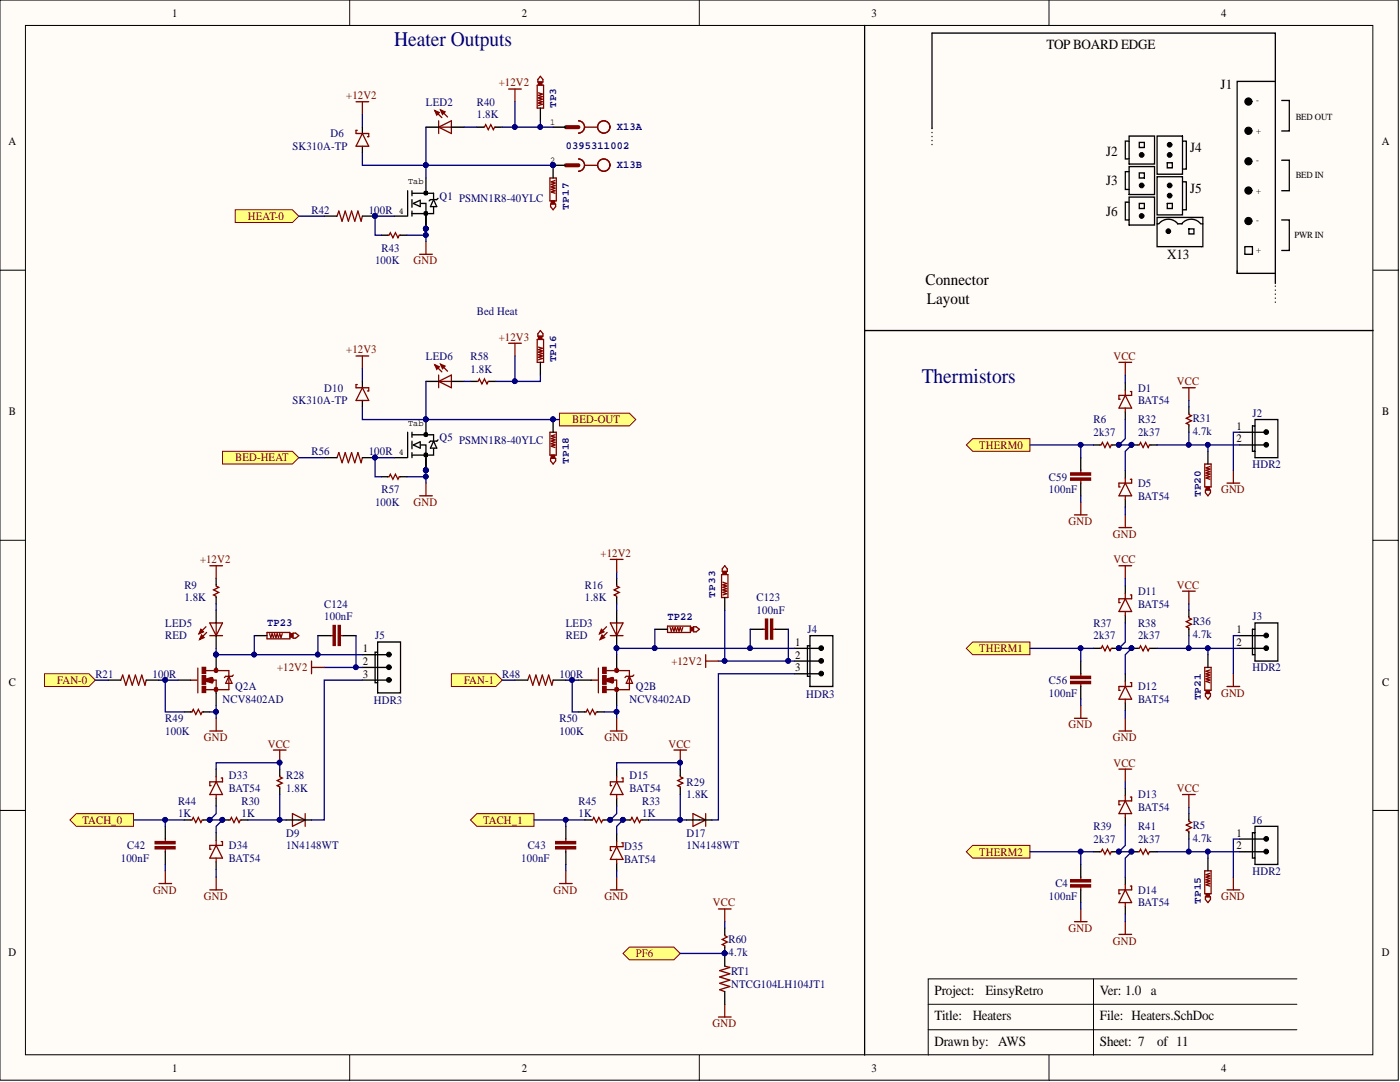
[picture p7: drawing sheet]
<svg xmlns="http://www.w3.org/2000/svg" width="279mm" height="216mm" viewBox="0 0 279 216" stroke-linecap="round" stroke-linejoin="round" font-family="sans-serif">
<defs><g id="words">
<g font-size="4.1" fill="#000080">
<text x="78.7" y="9.2">Heater Outputs</text>
<text x="184" y="76.4">Thermistors</text>
</g>
<g font-size="3.2">
<text x="184.7" y="56.9">Connector</text>
<text x="185" y="60.7">Layout</text>
</g>
<g font-size="2.8">
<text x="208.8" y="9.8">TOP BOARD EDGE</text>
<text x="243.6" y="17.7">J1</text>
<text x="220.8" y="31.1">J2</text>
<text x="237.5" y="30.4">J4</text>
<text x="220.8" y="37">J3</text>
<text x="237.5" y="38.5">J5</text>
<text x="220.8" y="43">J6</text>
<text x="232.9" y="51.7">X13</text>
<text x="186.5" y="203.6">Title:</text>
<text x="186.5" y="198.5">Project:</text>
<text x="186.5" y="208.7">Drawn by: AWS</text>
<text x="219.5" y="208.7">Sheet: 7</text>
<text x="230.9" y="208.7">of 11</text>
</g>
<g font-size="2.8" fill="#080d02">
<text x="194.1" y="203.6">Heaters</text>
<text x="196.7" y="198.5">EinsyRetro</text>
<text x="219.5" y="203.6">File: Heaters.SchDoc</text>
<text x="219.5" y="198.5">Ver: 1.0 a</text>
</g>
<g font-size="2.3">
<text x="34.3" y="3.3">1</text>
<text x="104.1" y="3.3">2</text>
<text x="173.9" y="3.3">3</text>
<text x="243.7" y="3.3">4</text>
<text x="1.7" y="29">A</text>
<text x="275.7" y="29">A</text>
<text x="1.8" y="82.9">B</text>
<text x="275.8" y="82.9">B</text>
<text x="246.7" y="85.7">1</text>
<text x="246.7" y="88.3">2</text>
<text x="72.4" y="130.1">1</text>
<text x="158.7" y="128.9">1</text>
<text x="158.7" y="131.4">2</text>
<text x="246.7" y="126.3">1</text>
<text x="246.7" y="128.9">2</text>
<text x="1.8" y="136.8">C</text>
<text x="72.4" y="132.7">2</text>
<text x="72.4" y="135.2">3</text>
<text x="158.7" y="133.9">3</text>
<text x="275.8" y="136.8">C</text>
<text x="246.7" y="166.9">1</text>
<text x="246.7" y="169.5">2</text>
<text x="1.7" y="190.7">D</text>
<text x="275.7" y="190.7">D</text>
<text x="34.3" y="213.8">1</text>
<text x="104.1" y="213.8">2</text>
<text x="173.9" y="213.8">3</text>
<text x="243.7" y="213.8">4</text>
</g>
<g font-size="2.3" fill="#800000">
<text x="99.6" y="17.3">+12V2</text>
<text x="69.1" y="19.8">+12V2</text>
<text x="49.5" y="43.9">HEAT-0</text>
<text x="82.6" y="52.8">GND</text>
<text x="69.1" y="70.5">+12V3</text>
<text x="99.6" y="68">+12V3</text>
<text x="222.2" y="71.8">VCC</text>
<text x="234.9" y="76.9">VCC</text>
<text x="114.2" y="84.5">BED-OUT</text>
<text x="195.4" y="89.5">THERM0</text>
<text x="46.9" y="92.1">BED-HEAT</text>
<text x="82.6" y="101">GND</text>
<text x="243.7" y="98.4">GND</text>
<text x="213.2" y="104.8">GND</text>
<text x="222.1" y="107.3">GND</text>
<text x="39.9" y="112.4">+12V2</text>
<text x="119.9" y="111.1">+12V2</text>
<text x="222.2" y="112.4">VCC</text>
<text x="234.9" y="117.5">VCC</text>
<text x="195.4" y="130.1">THERM1</text>
<text x="11.4" y="136.5">FAN-0</text>
<text x="55.3" y="133.9">+12V2</text>
<text x="92.6" y="136.5">FAN-1</text>
<text x="134" y="132.7">+12V2</text>
<text x="243.7" y="139">GND</text>
<text x="40.7" y="147.9">GND</text>
<text x="53.5" y="149.2">VCC</text>
<text x="120.6" y="147.9">GND</text>
<text x="133.4" y="149.2">VCC</text>
<text x="213.2" y="145.4">GND</text>
<text x="222.1" y="147.9">GND</text>
<text x="222.2" y="153">VCC</text>
<text x="234.9" y="158">VCC</text>
<text x="16.5" y="164.4">TACH_0</text>
<text x="96.4" y="164.4">TACH_1</text>
<text x="195.4" y="170.7">THERM2</text>
<text x="30.5" y="178.3">GND</text>
<text x="40.7" y="179.6">GND</text>
<text x="110.5" y="178.3">GND</text>
<text x="120.6" y="179.6">GND</text>
<text x="243.7" y="179.6">GND</text>
<text x="142.3" y="180.9">VCC</text>
<text x="213.2" y="185.9">GND</text>
<text x="126.9" y="191">PF6</text>
<text x="222.1" y="188.5">GND</text>
<text x="142.2" y="205">GND</text>
</g>
<g font-size="2.3" fill="#000080">
<text x="85" y="21.1">LED2</text>
<text x="95.2" y="21.1">R40</text>
<text x="95.2" y="23.6">1.8K</text>
<text x="58.4" y="29.9">SK310A-TP</text>
<text x="66" y="27.4">D6</text>
<text x="87.7" y="39.8">Q1 PSMN1R8-40YLC</text>
<text x="62.2" y="42.6">R42</text>
<text x="73.6" y="42.6">100R</text>
<text x="74.9" y="52.8">100K</text>
<text x="76.1" y="50.2">R43</text>
<text x="95.2" y="62.9">Bed Heat</text>
<text x="85" y="71.8">LED6</text>
<text x="93.9" y="71.8">R58</text>
<text x="93.9" y="74.3">1.8K</text>
<text x="58.4" y="80.7">SK310A-TP</text>
<text x="64.7" y="78.1">D10</text>
<text x="227.1" y="78.1">D1</text>
<text x="227.1" y="80.7">BAT54</text>
<text x="250" y="83.2">J2</text>
<text x="87.7" y="88">Q5 PSMN1R8-40YLC</text>
<text x="218.2" y="87">2k37</text>
<text x="218.2" y="84.5">R6</text>
<text x="227.1" y="87">2k37</text>
<text x="227.1" y="84.5">R32</text>
<text x="238" y="86.8">4.7k</text>
<text x="238" y="84.2">R31</text>
<text x="62.2" y="90.8">R56</text>
<text x="73.6" y="90.8">100R</text>
<text x="209.3" y="95.9">C59</text>
<text x="250" y="93.4">HDR2</text>
<text x="74.9" y="101">100K</text>
<text x="76.1" y="98.4">R57</text>
<text x="209.3" y="98.4">100nF</text>
<text x="227.1" y="97.2">D5</text>
<text x="227.1" y="99.7">BAT54</text>
<text x="36.8" y="117.5">R9</text>
<text x="36.8" y="120">1.8K</text>
<text x="116.7" y="117.5">R16</text>
<text x="116.7" y="120">1.8K</text>
<text x="151" y="120">C123</text>
<text x="227.1" y="118.7">D11</text>
<text x="33" y="125.1">LED5</text>
<text x="64.7" y="121.3">C124</text>
<text x="64.7" y="123.8">100nF</text>
<text x="112.9" y="125.1">LED3</text>
<text x="151" y="122.5">100nF</text>
<text x="218.2" y="125.1">R37</text>
<text x="227.1" y="125.1">R38</text>
<text x="227.1" y="121.3">BAT54</text>
<text x="238" y="124.8">R36</text>
<text x="250" y="123.8">J3</text>
<text x="33" y="127.6">RED</text>
<text x="74.9" y="127.6">J5</text>
<text x="112.9" y="127.6">RED</text>
<text x="161.1" y="126.3">J4</text>
<text x="218.2" y="127.6">2k37</text>
<text x="227.1" y="127.6">2k37</text>
<text x="238" y="127.3">4.7k</text>
<text x="19" y="135.2">R21</text>
<text x="30.5" y="135.2">100R</text>
<text x="46.9" y="137.7">Q2A</text>
<text x="100.2" y="135.2">R48</text>
<text x="111.7" y="135.2">100R</text>
<text x="126.9" y="137.7">Q2B</text>
<text x="209.3" y="136.5">C56</text>
<text x="227.1" y="137.7">D12</text>
<text x="250" y="133.9">HDR2</text>
<text x="44.4" y="140.3">NCV8402AD</text>
<text x="74.6" y="140.5">HDR3</text>
<text x="125.6" y="140.3">NCV8402AD</text>
<text x="160.9" y="139.3">HDR3</text>
<text x="209.3" y="139">100nF</text>
<text x="227.1" y="140.3">BAT54</text>
<text x="33" y="146.6">100K</text>
<text x="33" y="144.1">R49</text>
<text x="111.7" y="146.6">100K</text>
<text x="111.7" y="144.1">R50</text>
<text x="45.7" y="155.5">D33</text>
<text x="57.1" y="155.5">R28</text>
<text x="125.6" y="155.5">D15</text>
<text x="35.5" y="160.6">R44</text>
<text x="45.7" y="158">BAT54</text>
<text x="48.2" y="160.6">R30</text>
<text x="57.1" y="158">1.8K</text>
<text x="115.5" y="160.6">R45</text>
<text x="125.6" y="158">BAT54</text>
<text x="128.1" y="160.6">R33</text>
<text x="137" y="156.8">R29</text>
<text x="137" y="159.3">1.8K</text>
<text x="227.1" y="159.3">D13</text>
<text x="227.1" y="161.8">BAT54</text>
<text x="35.5" y="163.1">1K</text>
<text x="48.2" y="163.1">1K</text>
<text x="57.1" y="166.9">D9</text>
<text x="115.5" y="163.1">1K</text>
<text x="128.1" y="163.1">1K</text>
<text x="137" y="166.9">D17</text>
<text x="218.2" y="165.6">R39</text>
<text x="227.1" y="165.6">R41</text>
<text x="238" y="167.9">4.7k</text>
<text x="238" y="165.4">R5</text>
<text x="250" y="164.4">J6</text>
<text x="24.1" y="172">100nF</text>
<text x="25.4" y="169.5">C42</text>
<text x="45.7" y="169.5">D34</text>
<text x="45.7" y="172">BAT54</text>
<text x="57.1" y="169.5">1N4148WT</text>
<text x="104" y="172">100nF</text>
<text x="105.3" y="169.5">C43</text>
<text x="124.6" y="169.7">D35</text>
<text x="124.6" y="172.2">BAT54</text>
<text x="137" y="169.5">1N4148WT</text>
<text x="218.2" y="168.2">2k37</text>
<text x="227.1" y="168.2">2k37</text>
<text x="209.3" y="179.6">100nF</text>
<text x="210.6" y="177.1">C4</text>
<text x="227.1" y="178.3">D14</text>
<text x="250" y="174.5">HDR2</text>
<text x="227.1" y="180.9">BAT54</text>
<text x="145.4" y="190.8">4.7k</text>
<text x="145.4" y="188.2">R60</text>
<text x="145.9" y="197.1">NTCG104LH104JT1</text>
<text x="145.9" y="194.6">RT1</text>
</g>
<g font-size="2.2" fill="#000080">
<text x="112.9" y="29.8">0395311002</text>
<text x="123.1" y="26">X13A</text>
<text x="123.1" y="33.6">X13B</text>
<text x="53.3" y="124.9">TP23</text>
<text x="133.2" y="123.6">TP22</text>
</g>
<g font-size="2.1" fill="#000080">
<text x="111" y="21.6" transform="rotate(-90 111 21.6)">TP3</text>
<text x="113.5" y="41.9" transform="rotate(-90 113.5 41.9)">TP17</text>
<text x="111" y="72.3" transform="rotate(-90 111 72.3)">TP16</text>
<text x="113.5" y="92.6" transform="rotate(-90 113.5 92.6)">TP18</text>
<text x="239.6" y="99.2" transform="rotate(-90 239.6 99.2)">TP20</text>
<text x="142.7" y="119.2" transform="rotate(-90 142.7 119.2)">TP33</text>
<text x="239.6" y="139.8" transform="rotate(-90 239.6 139.8)">TP21</text>
<text x="239.6" y="180.4" transform="rotate(-90 239.6 180.4)">TP15</text>
</g>
<g font-size="1.9">
<text x="250.7" y="20.6">-</text>
<text x="258.6" y="23.9">BED OUT</text>
<text x="250.7" y="26.7">+</text>
<text x="250.7" y="32.6">-</text>
<text x="258.6" y="35.6">BED IN</text>
<text x="250.7" y="38.6">+</text>
<text x="250.7" y="44.5">-</text>
<text x="258.3" y="47.5">PWR IN</text>
<text x="250.7" y="50.6">+</text>
</g>
<g font-size="1.8">
<text x="109.8" y="24.9">1</text>
<text x="109.8" y="32.5">2</text>
<text x="81.5" y="36.8">Tab</text>
<text x="79.6" y="42.6">4</text>
<text x="81.5" y="85">Tab</text>
<text x="79.6" y="90.8">4</text>
</g>
</g></defs>
<g fill="#fffcf8" stroke="#000" stroke-width=".2">
<path d="M0 0h279.1v215.5h-279.1z"/>
<path d="M5.1 5.1h268.9v205.4h-268.9z"/>
</g>
<g fill="none" stroke="#000" stroke-width=".2">
<path d="M69.8 0v5.1M139.6 0v5.1M209.3 0v5.1M0 53.9h5.1M274.1 53.9h5M0 107.8h5.1M274.1 107.8h5M0 161.7h5.1M274.1 161.7h5M218.2 195.3v15.2M258.8 195.3h-73.6v15.2M69.8 210.5v5.1"/>
<path d="M139.6 210.5v5.1M185.2 200.4h73.6M185.2 205.5h73.6M209.3 210.5v5.1"/>
</g>
<g fill="none" stroke="#000" stroke-width=".26">
<path d="M81.4 38.1v5M82.2 38.1v1M82.2 39.8v1.6M82.2 38.6h4.3v1.2M85 35.5v2.6M86.5 39.8l.7 1.4h-1.3zM87.4 39.6l-.2 .2h-1.3l-.3 .3M78.7 43.1h2.5M82.2 42.1v1M82.2 42.6h2.8M82.5 40.6l1.4-.6v1.2zM84 40.6h1v2"/>
<path d="M85 43.1v2.6M86.5 41.4v1.2h-1.5M78.7 91.3h2.5M81.4 86.3v5M82.2 86.3v1M82.2 88v1.5M82.2 90.3v1M82.2 86.8h4.3v1.2M82.2 90.8h2.8M82.5 88.8l1.4-.6v1.2zM84 88.8h1v2M85 83.7v2.6"/>
<path d="M85 91.3v2.6M86.5 89.5v1.3h-1.5M86.5 88l.7 1.4h-1.3zM87.4 87.8l-.2 .2h-1.3l-.3 .3"/>
</g>
<g fill="none" stroke="#000" stroke-width=".79">
<circle cx="85" cy="38.5" r=".09"/>
<circle cx="85" cy="42.6" r=".09"/>
<circle cx="85" cy="90.8" r=".09"/>
<circle cx="85" cy="86.7" r=".09"/>
</g>
<g fill="#000080" stroke="#000080" stroke-width=".2">
<circle cx="85" cy="45.6" r=".47"/>
<circle cx="85" cy="83.7" r=".47"/>
<circle cx="85" cy="93.8" r=".47"/>
</g>
<path d="M86.8 22.1l1.4 1.4M87.5 25.4l2.6-1.3v2.5zM87.5 24.1v2.5M87.5 25.4h2.6M87.9 21.9l1.4 1.4" fill="none" stroke="#800000" stroke-width=".26"/>
<path d="M87.9 21.9l.9 .4-.5 .5z" fill="#800000"/>
<path d="M87.9 21.9l.9 .4-.5 .5z" fill="none" stroke="#800000" stroke-width=".26"/>
<path d="M86.8 22.1l.9 .4-.5 .5z" fill="#800000"/>
<path d="M86.8 22.1l.9 .4-.5 .5zM86.8 72.8l1.4 1.4M87.5 76.1l2.6-1.3v2.6zM87.5 74.8v2.6M87.5 76.1h2.6M87.9 72.7l1.4 1.4" fill="none" stroke="#800000" stroke-width=".26"/>
<path d="M85 25.4h2.5M90.1 25.4h2.5" fill="none" stroke="#000" stroke-width=".26"/>
<path d="M87.9 72.7l.9 .4-.5 .5z" fill="#800000"/>
<path d="M87.9 72.7l.9 .4-.5 .5z" fill="none" stroke="#800000" stroke-width=".26"/>
<path d="M86.8 72.8l.9 .4-.5 .5z" fill="#800000"/>
<g fill="none" stroke="#800000" stroke-width=".26">
<path d="M101.5 17.8h2.5M102.8 17.8v2.5M71.1 20.3h2.5M72.3 20.3v2.5M83.7 50.7h2.6M85 48.2v2.5M71.1 71h2.5M72.3 71v2.6M86.8 72.8l.9 .4-.5 .5zM101.5 68.5h2.5M102.8 68.5v2.5M236 77.4h2.5"/>
<path d="M237.3 77.4v2.5M83.7 98.9h2.6M85 96.4v2.5M215.7 93.9v.5M215.7 95.9v.5M240.4 92.6h1.3v4.6h-1.3zM240.6 97.8h1v.5l-.5 .6-.5-.6zM241.5 93.1l-.8 .3 .8 .2-.8 .3 .8 .2-.8 .3 .8 .2-.8 .3 .8 .2-.8 .3 .8 .2M244.9 96.4h2.5M246.1 93.9v2.5M214.4 102.7h2.6M215.7 100.2v2.5"/>
<path d="M236 118h2.5M237.3 118v2.5M215.7 134.4v.6M215.7 136.5v.5M240.4 133.2h1.3v4.5h-1.3zM240.6 138.4h1v.5l-.5 .6-.5-.6zM241.5 133.7l-.8 .2 .8 .3-.8 .2 .8 .3-.8 .3 .8 .2-.8 .3 .8 .2-.8 .3 .8 .2M244.9 137h2.5M246.1 134.4v2.6M214.4 143.3h2.6M215.7 140.8v2.5M236 158.5h2.5"/>
<path d="M237.3 158.5v2.6M215.7 175v.5M215.7 177.1v.5M240.4 173.8h1.3v4.5h-1.3zM240.6 179h1v.5l-.5 .6-.5-.6zM241.5 174.3l-.8 .2 .8 .3-.8 .2 .8 .3-.8 .2 .8 .3-.8 .2 .8 .3-.8 .3 .8 .2M244.9 177.6h2.5M246.1 175v2.6M214.4 183.9h2.6M215.7 181.4v2.5"/>
</g>
<path d="M85 76.1h2.5M90.1 76.1h2.5M215.7 91.3v2.6M215.7 96.4v2.5M241.1 90.1v2.5M215.7 131.9v2.5M215.7 137v2.5M241.1 130.6v2.6M215.7 172.5v2.5M215.7 177.6v2.5M241.1 171.2v2.6" fill="none" stroke="#000" stroke-width=".26"/>
<g fill="#800000" stroke="#800000" stroke-width=".26">
<path d="M213.7 95.4h3.9v.4h-3.9z"/>
<path d="M213.7 94.4h3.9v.4h-3.9z"/>
<path d="M213.7 136h3.9v.4h-3.9z"/>
<path d="M213.7 135h3.9v.4h-3.9z"/>
<path d="M240.7 137.7h.7v.6h-.7z"/>
<path d="M240.7 97.2h.7v.5h-.7z"/>
<path d="M213.7 176.6h3.9v.4h-3.9z"/>
<path d="M213.7 175.5h3.9v.5h-3.9z"/>
<path d="M240.7 178.3h.7v.6h-.7z"/>
</g>
<g fill="#ffff80" stroke="#800000" stroke-width=".2">
<path d="M46.9 41.9h11.5l1.2 1.2-1.2 1.3h-11.5z" fill-rule="evenodd"/>
<path d="M44.4 90.1h14l1.2 1.2-1.2 1.3h-14z" fill-rule="evenodd"/>
<path d="M192.9 88.8l1.2-1.3h11.4v2.6h-11.4z" fill-rule="evenodd"/>
<path d="M192.9 129.4l1.2-1.3h11.4v2.5h-11.4z" fill-rule="evenodd"/>
<path d="M192.9 170l1.2-1.3h11.4v2.5h-11.4z" fill-rule="evenodd"/>
</g>
<g fill="none" stroke="#800000" stroke-width=".26">
<path d="M107.2 17h1.3v4.6h-1.3zM107.5 18.5l.7 .3-.7 .2 .7 .3-.7 .2 .7 .3-.7 .2 .7 .3-.7 .3 .7 .2-.7 .3M107.8 15.2l.6 .7v.5h-1.1v-.5zM109.8 35.5h1.2v4.6h-1.2zM110.8 36l-.8 .3 .8 .2-.8 .3 .8 .2-.8 .3 .8 .2-.8 .3 .8 .3-.8 .2 .8 .3M115.5 24.1a1.23 1.23 0 0 1 1.2 1.2 1.23 1.23 0 0 1-1.2 1.3 1.23 1.23 0 0 0 1.2-1.3 1.23 1.23 0 0 0-1.2-1.2zM115.5 31.7a1.23 1.23 0 0 1 1.2 1.2 1.23 1.23 0 0 1-1.2 1.3 1.23 1.23 0 0 0 1.2-1.3 1.23 1.23 0 0 0-1.2-1.2zM116.7 25.4h2.6M116.7 33h2.6M109.9 40.7h1v.5l-.5 .7-.5-.7zM107.2 67.7h1.3v4.6h-1.3zM107.5 69.3l.7 .2-.7 .3 .7 .2-.7 .3 .7 .2-.7 .3 .7 .2-.7 .3 .7 .2-.7 .3"/>
<path d="M107.8 66l.6 .6v.5h-1.1v-.5zM109.8 86.3h1.2v4.5h-1.2zM109.9 91.5h1v.5l-.5 .6-.5-.6zM110.8 86.8l-.8 .2 .8 .3-.8 .2 .8 .3-.8 .2 .8 .3-.8 .2 .8 .3-.8 .2 .8 .3"/>
<circle cx="120.5" cy="32.9" r="1.23"/>
<circle cx="120.5" cy="25.3" r="1.23"/>
</g>
<g fill="#800000" stroke="#800000" stroke-width=".26">
<path d="M110 40.1h.7v.5h-.7z"/>
<path d="M107.5 16.4h.7v.5h-.7z"/>
<path d="M110 90.8h.7v.6h-.7z"/>
<path d="M107.5 67.1h.7v.6h-.7z"/>
</g>
<path d="M107.8 21.6v2.5M110.4 25.4h2.5M112.9 33h-2.5v2.5M107.8 72.3v2.5M110.4 83.7v2.6" fill="none" stroke="#000" stroke-width=".26"/>
<g fill="#000080" stroke="#000080" stroke-width=".2">
<circle cx="110.3" cy="32.9" r=".47"/>
<circle cx="110.3" cy="83.7" r=".47"/>
</g>
<path d="M112.9 25.4h2.6M112.9 33h2.6" fill="none" stroke="#800000" stroke-width=".79"/>
<g fill="#ffff80" stroke="#800000" stroke-width=".2">
<path d="M111.7 82.4h13.9l1.3 1.3-1.3 1.3h-13.9z" fill-rule="evenodd"/>
<path d="M14 163.6l1.2-1.3h11.4v2.6h-11.4z" fill-rule="evenodd"/>
<path d="M93.9 163.6l1.3-1.3h11.4v2.6h-11.4z" fill-rule="evenodd"/>
</g>
<g fill="none" stroke="#800000" stroke-width=".26">
<path d="M96.4 25.4h.3l.2-.5 .5 1 .6-1 .5 1 .2-.5h.3M77.4 46.9h.2l.3-.5 .5 1 .5-1 .5 1 .3-.5h.2M95.2 76.1h.2l.3-.5 .5 1 .5-1 .5 1 .2-.5h.3M223.3 72.3h2.5M224.6 72.3v2.5M224.6 77.9v1M224.6 78.9l1.2 2.5h-2.5zM225.6 78.1h.2v.8h-2.5v.8h.3M77.4 95.1h.2l.3-.5 .5 1 .5-1 .5 1 .3-.5h.2M219.5 88.8h.3l.2-.5 .5 1 .5-1 .5 1 .3-.5h.2M224.6 81.4v.8M224.6 95.4v1"/>
<path d="M224.6 98.9v.8M224.6 96.4l1.2 2.5h-2.5zM225.6 95.6h.2v.8h-2.5v.8h.3M227.1 88.8h.3l.2-.5 .5 1 .5-1 .5 1 .3-.5h.3M237.3 82.4v.3l.5 .3-1 .5 1 .5-1 .5 .5 .2v.3M223.3 112.9h2.5M223.3 105.3h2.5M224.6 102.7v2.6M224.6 112.9v2.5M224.6 118.5v1M224.6 119.5l1.2 2.5h-2.5zM225.6 118.7h.2v.8h-2.5v.7h.3"/>
<path d="M121 125.1l-1.4 1.4M121.2 126.2l-1.4 1.4M121.8 124.3h2.5l-1.2 2.5zM121.8 126.8h2.5M123.1 124.3v2.5M219.5 129.4h.3l.2-.5 .5 1 .5-1 .5 1 .3-.5h.2M224.6 122v.8M224.6 136v1M224.6 139.5v.8M224.6 137l1.2 2.5h-2.5zM225.6 136.2h.2v.8h-2.5v.7h.3M227.1 129.4h.3l.2-.5 .5 1 .5-1 .5 1 .3-.5h.3"/>
<path d="M237.3 123v.3l.5 .2-1 .5 1 .6-1 .5 .5 .2v.3M43.1 155v1M43.1 158.5v.8M43.1 156l1.3 2.5h-2.5zM44.2 155.2h.2v.8h-2.5v.8h.2M54.6 149.7h2.5M55.8 154.7v.3l.5 .2-1 .6 1 .5-1 .5 .5 .2v.3M55.8 149.7v2.5M123.1 155v1M123.1 158.5v.8M123.1 156l1.2 2.5h-2.5zM124.1 155.2h.2v.8h-2.5v.8h.3"/>
<path d="M134.5 149.7h2.5M135.8 154.7v.3l.5 .2-1 .6 1 .5-1 .5 .5 .2v.3M135.8 149.7v2.5M223.3 153.5h2.5M223.3 145.9h2.5M224.6 143.3v2.6M224.6 153.5v2.5M224.6 158.8v1M224.6 159.8l1.2 2.5h-2.5zM225.6 159.1h.2v.7h-2.5v.8h.3M31.7 176.3h2.6M33 167.4v.5"/>
<path d="M33 169.5v.5M33 173.8v2.5M38.1 163.6h.2l.3-.5 .5 1 .5-1 .5 1 .2-.5h.3M41.9 177.6h2.5M43.1 167.7v1M43.1 171.2v.8M43.1 175v2.6M43.1 168.7l1.3 2.5h-2.5zM44.2 167.9h.2v.8h-2.5v.8h.2M45.7 163.6h.2l.3-.5 .5 1 .5-1 .5 1 .3-.5h.2M111.7 176.3h2.5M112.9 167.4v.5"/>
<path d="M112.9 169.5v.5M112.9 173.8v2.5M118 163.6h.3l.2-.5 .5 1 .5-1 .5 1 .3-.5h.2M121.8 177.6h2.5M123.1 167.9v1M123.1 171.5v.7M123.1 175v2.6M123.1 168.9l1.2 2.6h-2.5zM124.1 168.2h.2v.7h-2.5v.8h.3M125.6 163.6h.3l.2-.5 .5 1 .5-1 .5 1 .3-.5h.2M219.5 170h.3l.2-.5 .5 1 .5-1 .5 1 .3-.5h.2M224.6 162.3v.8"/>
<path d="M224.6 176.6v1M224.6 177.6l1.2 2.5h-2.5zM225.6 176.8h.2v.8h-2.5v.7h.3M227.1 170h.3l.2-.5 .5 1 .5-1 .5 1 .3-.5h.3M237.3 163.6v.3l.5 .2-1 .5 1 .5-1 .5 .5 .3v.3M223.3 186.4h2.5M224.6 180.1v.8M224.6 183.9v2.5"/>
</g>
<g fill="#000080" stroke="#000080" stroke-width=".2">
<circle cx="55.8" cy="152.2" r=".47"/>
<circle cx="135.7" cy="152.2" r=".47"/>
<circle cx="124.3" cy="163.6" r=".47"/>
<circle cx="121.8" cy="163.6" r=".47"/>
<circle cx="41.8" cy="163.6" r=".47"/>
<circle cx="44.4" cy="163.6" r=".47"/>
<circle cx="223.3" cy="88.7" r=".47"/>
<circle cx="225.8" cy="88.7" r=".47"/>
<circle cx="223.3" cy="129.3" r=".47"/>
<circle cx="225.8" cy="129.3" r=".47"/>
<circle cx="223.3" cy="169.9" r=".47"/>
<circle cx="225.8" cy="169.9" r=".47"/>
</g>
<g fill="#800000" stroke="#800000" stroke-width=".26">
<path d="M31 168.9h3.9v.5h-3.9z"/>
<path d="M31 167.9h3.9v.5h-3.9z"/>
<path d="M110.9 168.9h4v.5h-4z"/>
<path d="M110.9 167.9h4v.5h-4z"/>
</g>
<g fill="none" stroke="#000" stroke-width=".26">
<path d="M95.2 25.4h1.2M99 25.4h1.2M76.1 46.9h1.3M79.9 46.9h1.3M93.9 76.1h1.3M97.7 76.1h1.3M224.6 76.4v1.5M76.1 95.1h1.3M79.9 95.1h1.3M218.2 88.8h1.3M222 88.8h1.3M224.6 82.2v1.5"/>
<path d="M224.6 93.9v1.5M224.6 99.7v1.5M225.8 88.8h1.3M229.7 88.8h1.2M237.3 81.2v1.2M237.3 85v1.3M224.6 116.9v1.6M218.2 129.4h1.3M222 129.4h1.3M224.6 122.8v1.5M224.6 134.4v1.6M225.8 129.4h1.3"/>
<path d="M229.7 129.4h1.2M237.3 121.8v1.2M237.3 125.6v1.2M43.1 153.5v1.5M43.1 159.3v1.5M55.8 153.5v1.2M55.8 157.3v1.2M123.1 153.5v1.5M123.1 159.3v1.5M135.8 153.5v1.2M135.8 157.3v1.2M224.6 140.3v1.5"/>
<path d="M224.6 157.3v1.5M33 164.9v2.5M33 170v2.5M36.8 163.6h1.3M40.6 163.6h1.3M43.1 166.2v1.5M43.1 172v1.5M44.4 163.6h1.3M48.2 163.6h1.3M112.9 164.9v2.5M112.9 170v2.5M116.7 163.6h1.3"/>
<path d="M120.5 163.6h1.3M123.1 166.4v1.5M123.1 172.2v1.6M124.3 163.6h1.3M128.1 163.6h1.3M218.2 170h1.3M222 170h1.3M224.6 163.1v1.5M224.6 175v1.6M225.8 170h1.3M229.7 170h1.2M237.3 162.3v1.3"/>
<path d="M237.3 166.2v1.2M224.6 180.9v1.5"/>
</g>
<path d="M120 125.6l.5 .5-.9 .4z" fill="#800000"/>
<path d="M120 125.6l.5 .5-.9 .4z" fill="none" stroke="#800000" stroke-width=".26"/>
<path d="M120.2 126.7l.5 .5-.9 .4z" fill="#800000"/>
<path d="M41.1 125.1l-1.4 1.4M41.2 126.2l-1.4 1.4M41.9 124.3h2.5l-1.3 2.5zM41.9 126.8h2.5M43.1 124.3v2.5M120.2 126.7l.5 .5-.9 .4zM121.8 145.9h2.5M123.1 143.3v2.6" fill="none" stroke="#800000" stroke-width=".26"/>
<path d="M123.1 121.8v2.5M123.1 126.8v2.6" fill="none" stroke="#000" stroke-width=".26"/>
<circle cx="123" cy="129.3" r=".47" fill="#000080" stroke="#000080" stroke-width=".2"/>
<path d="M40.1 125.6l.5 .5-.9 .4z" fill="#800000"/>
<path d="M40.1 125.6l.5 .5-.9 .4z" fill="none" stroke="#800000" stroke-width=".26"/>
<path d="M40.2 126.7l.5 .5-.9 .4z" fill="#800000"/>
<path d="M40.2 126.7l.5 .5-.9 .4zM41.9 145.9h2.5M43.1 143.3v2.6" fill="none" stroke="#800000" stroke-width=".26"/>
<path d="M43.1 121.8v2.5M43.1 126.8v2.6" fill="none" stroke="#000" stroke-width=".26"/>
<g fill="#ffff80" stroke="#800000" stroke-width=".2">
<path d="M8.9 134.4h8.9l1.2 1.3-1.2 1.3h-8.9z" fill-rule="evenodd"/>
<path d="M90.1 134.4h8.9l1.2 1.3-1.2 1.3h-8.9z" fill-rule="evenodd"/>
</g>
<g fill="none" stroke="#800000" stroke-width=".26">
<path d="M67.2 43.1l.4-1 .7 2 .6-2 .6 2 .7-2 .6 2 .6-2 .7 2 .2-1M67.2 91.3l.4-1 .7 2 .6-2 .6 2 .7-2 .6 2 .6-2 .7 2 .2-1M43.1 116.7v.2l.5 .3-1 .5 1 .5-1 .5 .5 .3v.2M123.1 116.7v.2l.5 .3-1 .5 1 .5-1 .5 .5 .3v.2M144 114.7h1.3v4.5h-1.3zM144.3 116.2l.7 .2-.7 .3 .7 .2-.7 .3 .7 .3-.7 .2 .7 .3-.7 .2 .7 .3-.7 .2M144.6 112.9l.5 .6v.5h-1v-.5zM24.1 135.7l.4-1 .6 2 .7-2 .6 2 .6-2 .7 2 .6-2 .6 2 .3-1M38.1 135.7h1.2M39.5 133.3v5M41.1 135.7l1.3-.5v1zM41.1 133.8h4.6v3.8h-4.6"/>
<path d="M42.3 135.7h.8v2.6M43.1 133.2v.6M45.7 135l.6 1.3h-1.3zM46.6 134.7l-.3 .3h-1.3l-.2 .2M53.3 126.2h4.6v1.3h-4.6zM53.8 126.5l.3 .7 .2-.7 .3 .7 .2-.7 .3 .7 .2-.7 .3 .7 .2-.7 .3 .7 .2-.7M58.5 126.3h.5l.6 .5-.6 .5h-.5zM66 126.8h.5M68 126.8h.5M105.3 135.7l.4-1 .6 2 .7-2 .6 2 .6-2 .7 2 .6-2 .6 2 .3-1M118 135.7h1.3M119.4 133.3v5"/>
<path d="M121 135.7l1.3-.5v1zM121.1 133.8h4.5v3.8h-4.6M122.2 135.7h.9v2.6M123.1 133.2v.6M125.6 135l.6 1.3h-1.2zM126.5 134.7l-.3 .3h-1.2l-.3 .2M133.2 124.9h4.6v1.3h-4.6zM133.7 125.2l.3 .7 .2-.7 .3 .7 .2-.7 .3 .7 .3-.7 .2 .7 .3-.7 .2 .7 .3-.7M138.4 125.1h.5l.7 .5-.7 .5h-.5zM152.3 125.6h.5M154.3 125.6h.5M38.1 142.1h.2l.3-.6 .5 1.1 .5-1.1 .5 1.1 .2-.5h.3"/>
<path d="M116.7 142.1h.3l.2-.6 .5 1.1 .6-1.1 .5 1.1 .2-.5h.3"/>
</g>
<g fill="#800000" stroke="#800000" stroke-width=".26">
<path d="M137.8 125.2h.5v.7h-.5z"/>
<path d="M57.9 126.5h.5v.6h-.5z"/>
<path d="M144.3 114h.6v.6h-.6z"/>
<path d="M40.3 137h.7v1.2h-.7z"/>
<path d="M40.3 133.2h.7v1.2h-.7z"/>
<path d="M40.3 134.8h.7v1.7h-.7z"/>
<path d="M120.3 137h.7v1.2h-.7z"/>
<path d="M120.3 133.2h.7v1.2h-.7z"/>
<path d="M120.3 134.8h.7v1.7h-.7z"/>
<path d="M67.5 124.8h.4v4h-.4z"/>
<path d="M66.5 124.8h.4v4h-.4z"/>
<path d="M153.8 123.5h.4v4h-.4z"/>
<path d="M152.8 123.5h.4v4h-.4z"/>
</g>
<g fill="none" stroke="#000" stroke-width=".26">
<path d="M172.6 5.1v205.4M254.5 16.2h-7.6v38.3M186 25.6v-19h68.5v50M225.3 27.1h5.1v5.6h-5.1zM225.3 28.2h-.7v3.5h.7M225.3 33.2h5.1v5.6h-5.1zM225.3 34.3h-.7v3.5h.7M225.3 39.3h5.1v5.6h-5.1zM227.4 28.4h1v1h-1zM227.4 34.5h1v1h-1zM230.9 27.1h5.1v7.7h-5.1zM230.9 35.3h5.1v7.6h-5.1z"/>
<path d="M232.9 32.5h1.1v1h-1.1zM236 28.2h.8v5.5h-.8M236 36.3h.8v5.6h-.8M255.8 32h1.5v6.1h-1.5M255.8 20h1.5v6.1h-1.5M64.7 43.1h2.5M72.3 43.1h2.6M225.3 40.3h-.7v3.6h.7M227.4 40.6h1v1h-1zM230.9 43.4h9.2v5.8h-9.2zM230.9 44.7h.3M231.3 44.7a2.4 2.4 0 0 1 3.8 0"/>
<path d="M232.9 40.6h1.1v1h-1.1zM235 44.7h1M235.8 44.7a2.4 2.4 0 0 1 3.8 0M237.3 45.7h1v1h-1zM239.8 44.7h.3M246.9 54v.5M246.9 54.5h7.6M248.4 49.2h1.6v1.5h-1.6zM255.8 43.9h1.5v6.1h-1.5M172.6 66h101.5M64.7 91.3h2.5M72.3 91.3h2.6"/>
<path d="M247.4 86.3h5.3M247.4 88.8h5.3M250 85h.5v5.1h-.5zM250.5 85v-1.3h4.5v7.6h-4.5v-1.2M43.1 115.4v1.3M43.1 119.2v1.3M123.1 115.4v1.3M123.1 119.2v1.3M144.6 119.2v2.6M21.6 135.7h2.5M29.2 135.7h2.5M35.5 135.7h2.6"/>
<path d="M43.1 130.6v2.6M43.1 138.3v2.5M50.8 126.8h2.5M63.4 126.8h2.6M68.5 126.8h2.6M72.3 135.7h5.3M72.3 130.6h5.3M72.3 133.2h5.3M75.4 128.1h4.5v10.2h-4.5zM75.4 130.1h-.5v6.1h.5M102.8 135.7h2.5M110.4 135.7h2.5"/>
<path d="M115.5 135.7h2.5M123.1 130.6v2.6M123.1 138.3v2.5M130.7 125.6h2.5M149.7 125.6h2.6M154.8 125.6h2.5M158.6 129.4h5.3M158.6 131.9h5.3M158.6 134.4h5.3M161.6 126.8h4.6v10.2h-4.6zM161.6 128.9h-.5v6.1h.5M247.4 126.8h5.3"/>
<path d="M247.4 129.4h5.3M250 125.6h.5v5h-.5zM250.5 125.6v-1.3h4.5v7.6h-4.5v-1.3M36.8 142.1h1.3M40.6 142.1h1.3M115.5 142.1h1.2M119.3 142.1h1.2M247.4 167.4h5.3M247.4 170h5.3M250 166.2h.5v5h-.5zM250.5 166.2v-1.3h4.5v7.6h-4.5v-1.3"/>
</g>
<g fill="none" stroke="#800000" stroke-width=".79">
<path d="M42.3 135.5l-.9 .2 .9 .3v-.3h-.3M122.2 135.5l-.9 .2 .9 .3v-.3h-.3"/>
<circle cx="43.1" cy="133.8" r=".09"/>
<circle cx="43.1" cy="137.6" r=".09"/>
<circle cx="123" cy="133.8" r=".09"/>
<circle cx="123" cy="137.6" r=".09"/>
</g>
<g fill="#000080" stroke="#000080" stroke-width=".2">
<circle cx="43.1" cy="130.6" r=".47"/>
<circle cx="74.8" cy="43.1" r=".47"/>
<circle cx="74.8" cy="91.3" r=".47"/>
</g>
<g fill="#000" stroke="#000" stroke-width=".2">
<circle cx="227.8" cy="37" r=".47"/>
<circle cx="227.8" cy="30.9" r=".47"/>
<circle cx="233.4" cy="37" r=".47"/>
<circle cx="233.4" cy="30.9" r=".47"/>
<circle cx="233.4" cy="39" r=".47"/>
<circle cx="233.4" cy="28.9" r=".47"/>
<circle cx="249.2" cy="38" r=".72"/>
<circle cx="249.2" cy="32.2" r=".72"/>
<circle cx="249.2" cy="26.1" r=".72"/>
<circle cx="249.2" cy="20.3" r=".72"/>
<circle cx="227.8" cy="43.1" r=".47"/>
<circle cx="233.2" cy="46.1" r=".47"/>
<circle cx="249.2" cy="44.1" r=".72"/>
<circle cx="252.7" cy="88.7" r=".47"/>
<circle cx="252.7" cy="86.2" r=".47"/>
<circle cx="77.6" cy="135.7" r=".47"/>
<circle cx="77.6" cy="130.6" r=".47"/>
<circle cx="77.6" cy="133.1" r=".47"/>
<circle cx="163.9" cy="134.4" r=".47"/>
<circle cx="163.9" cy="129.3" r=".47"/>
<circle cx="163.9" cy="131.9" r=".47"/>
<circle cx="252.7" cy="129.3" r=".47"/>
<circle cx="252.7" cy="126.8" r=".47"/>
<circle cx="252.7" cy="167.4" r=".47"/>
<circle cx="252.7" cy="169.9" r=".47"/>
</g>
<path d="M186 25.6v3.8M254.5 57.1v3.8" fill="none" stroke="#000" stroke-width=".26" stroke-dasharray="0 .7"/>
<path d="M124.3 190.2l1.3-1.2h8.9l1.3 1.2-1.3 1.3h-8.9z" fill-rule="evenodd" fill="#ffff80" stroke="#800000" stroke-width=".2"/>
<g fill="none" stroke="#800000" stroke-width=".26">
<path d="M71.3 26h-.2v.6h2.5v.7h-.3M72.3 26.6l1.3 2.6h-2.5zM71.3 76.7h-.2v.7h2.5v.6h-.3M72.3 77.4l1.3 2.5h-2.5zM41.9 112.9h2.5M43.1 112.9v2.5M121.8 111.6h2.5M123.1 111.6v2.6M62.2 131.9v2.5M62.2 133.2h2.5M140.8 130.6v2.6M140.8 131.9h2.6"/>
<path d="M58.4 162.3l2.5 1.3-2.5 1.3zM60.9 162.3v2.6M138.3 162.3l2.5 1.3-2.5 1.3zM140.8 162.3v2.6M143.4 181.4h2.5M144.6 186.4v.3l.5 .3-1 .5 1 .5-1 .5 .5 .2v.3M144.6 181.4v2.5M144.6 192.8l1.1 .2-2.1 .7 2.1 .6-2.1 .6 2.1 .7-2.1 .6 2.1 .6-2.1 .7 1 .4M143.4 202.9h2.5M144.6 200.4v2.5"/>
</g>
<path d="M72.3 25.4v1.2M72.3 29.2v1.2M72.3 76.1v1.3M72.3 79.9v1.3M57.1 163.6h5.1M137 163.6h5.1M144.6 185.2v1.2M144.6 189v3.8M144.6 197.9v2.5" fill="none" stroke="#000" stroke-width=".26"/>
<g fill="#000080" stroke="#000080" stroke-width=".2">
<circle cx="144.6" cy="190.2" r=".47"/>
<circle cx="85" cy="32.9" r=".47"/>
<circle cx="110.3" cy="32.9" r=".47"/>
<circle cx="85" cy="83.7" r=".47"/>
<circle cx="33" cy="163.6" r=".47"/>
<circle cx="112.9" cy="163.6" r=".47"/>
<circle cx="102.7" cy="25.3" r=".47"/>
<circle cx="107.8" cy="25.3" r=".47"/>
<circle cx="102.7" cy="76.1" r=".47"/>
<circle cx="215.7" cy="129.3" r=".47"/>
<circle cx="215.7" cy="88.7" r=".47"/>
<circle cx="225.8" cy="88.7" r=".47"/>
<circle cx="223.3" cy="88.7" r=".47"/>
<circle cx="237.2" cy="88.7" r=".47"/>
<circle cx="237.2" cy="129.3" r=".47"/>
<circle cx="225.8" cy="129.3" r=".47"/>
<circle cx="223.3" cy="129.3" r=".47"/>
<circle cx="215.7" cy="169.9" r=".47"/>
<circle cx="225.8" cy="169.9" r=".47"/>
<circle cx="223.3" cy="169.9" r=".47"/>
<circle cx="237.2" cy="169.9" r=".47"/>
<circle cx="44.4" cy="163.6" r=".47"/>
<circle cx="41.8" cy="163.6" r=".47"/>
<circle cx="124.3" cy="163.6" r=".47"/>
<circle cx="121.8" cy="163.6" r=".47"/>
<circle cx="43.1" cy="130.6" r=".47"/>
<circle cx="123" cy="129.3" r=".47"/>
<circle cx="130.6" cy="129.3" r=".47"/>
<circle cx="149.7" cy="129.3" r=".47"/>
<circle cx="123" cy="142" r=".47"/>
<circle cx="43.1" cy="142" r=".47"/>
<circle cx="50.7" cy="130.6" r=".47"/>
<circle cx="63.4" cy="130.6" r=".47"/>
<circle cx="71" cy="133.1" r=".47"/>
<circle cx="55.8" cy="152.2" r=".47"/>
<circle cx="144.6" cy="131.9" r=".47"/>
<circle cx="157.3" cy="131.9" r=".47"/>
<circle cx="135.7" cy="152.2" r=".47"/>
<circle cx="241" cy="88.7" r=".47"/>
<circle cx="241" cy="129.3" r=".47"/>
<circle cx="241" cy="169.9" r=".47"/>
<circle cx="110.3" cy="83.7" r=".47"/>
<circle cx="33" cy="135.7" r=".47"/>
<circle cx="114.2" cy="135.7" r=".47"/>
<circle cx="85" cy="95.1" r=".47"/>
<circle cx="85" cy="93.8" r=".47"/>
<circle cx="85" cy="46.9" r=".47"/>
<circle cx="85" cy="45.6" r=".47"/>
<circle cx="74.8" cy="43.1" r=".47"/>
<circle cx="74.8" cy="91.3" r=".47"/>
<circle cx="55.8" cy="163.6" r=".47"/>
<circle cx="135.7" cy="163.6" r=".47"/>
</g>
<g fill="none" stroke="#000080" stroke-width=".26">
<path d="M72.3 30.4v2.6h38.1M72.3 22.8v2.6M85 25.4v10.1M92.6 25.4h2.6M100.2 25.4h10.2M102.8 20.3v5.1M107.8 24.1v1.3M59.6 43.1h5.1M78.7 43.1h-3.8v3.8h1.2M81.2 46.9h3.8M85 45.7v2.5M72.3 73.6v2.5"/>
<path d="M85 76.1v7.6M92.6 76.1h1.3M102.8 71v5.1M107.8 74.8v1.3h-8.8M224.6 74.8v1.6M237.3 79.9v1.3M59.6 91.3h5.1M72.3 81.2v2.5h12.7M78.7 91.3h-3.8v3.8h1.2M81.2 95.1h3.8M85 83.7h26.7M85 93.9v2.5"/>
<path d="M205.5 88.8h12.7M215.7 88.8v2.5M215.7 98.9v1.3M224.6 83.7v3.8l-1.3 1.3h2.5l-1.2 1.3v3.8M230.9 88.8h16.5M237.3 86.3v2.5M241.1 88.8v1.3M247.4 86.3h-1.3v7.6M123.1 114.2v1.2M224.6 101.2v1.5M224.6 115.4v1.5M19 135.7h2.6"/>
<path d="M31.7 135.7h3.8M33 135.7v6.4h3.8M43.1 129.4v1.2h29.2M43.1 120.5v1.3M50.8 126.8v3.8M63.4 126.8v3.8M64.7 133.2h7.6M71.1 126.8v6.4M72.3 135.7h-7.6v27.9h-2.5M100.2 135.7h2.6M112.9 135.7h2.6M114.2 135.7v6.4h1.3"/>
<path d="M123.1 120.5v1.3M130.7 125.6v3.8M143.4 131.9h15.2M144.6 121.8v10.1M149.7 125.6v3.8M157.3 125.6v6.3M158.6 129.4h-35.5v1.2M158.6 134.4h-15.2v29.2h-1.3M205.5 129.4h12.7M215.7 129.4v2.5M215.7 139.5v1.3M224.6 124.3v3.8l-1.3 1.3h2.5l-1.2 1.2v3.8"/>
<path d="M230.9 129.4h16.5M237.3 120.5v1.3M237.3 126.8v2.6M241.1 129.4v1.2M247.4 126.8h-1.3v7.6M41.9 142.1h1.2M43.1 140.8v2.5M43.1 153.5v-1.3h12.7v1.3M55.8 158.5v5.1h-6.3M120.5 142.1h2.6M123.1 140.8v2.5M123.1 153.5v-1.3h12.7v1.3"/>
<path d="M135.8 158.5v5.1h-6.4M224.6 141.8v1.5M224.6 156v1.3M26.6 163.6h10.2M33 163.6v1.3M33 172.5v1.3M43.1 160.8v1.5l-1.2 1.3h2.5l-1.3 1.3v1.3M43.1 173.5v1.5M55.8 163.6h1.3M106.6 163.6h10.1M112.9 163.6v1.3M112.9 172.5v1.3"/>
<path d="M123.1 160.8v1.5l-1.3 1.3h2.5l-1.2 1.3v1.5M123.1 173.8v1.2M135.8 163.6h1.2M205.5 170h12.7M215.7 170v2.5M224.6 164.6v4.1l-1.3 1.3h2.5l-1.2 1.2v3.8M230.9 170h16.5M237.3 161.1v1.2M237.3 167.4v2.6M241.1 170v1.2M247.4 167.4h-1.3v7.6M135.8 190.2h8.8"/>
<path d="M144.6 183.9v1.3M215.7 180.1v1.3M224.6 182.4v1.5"/>
</g>
<use href="#words"/>
</svg>
